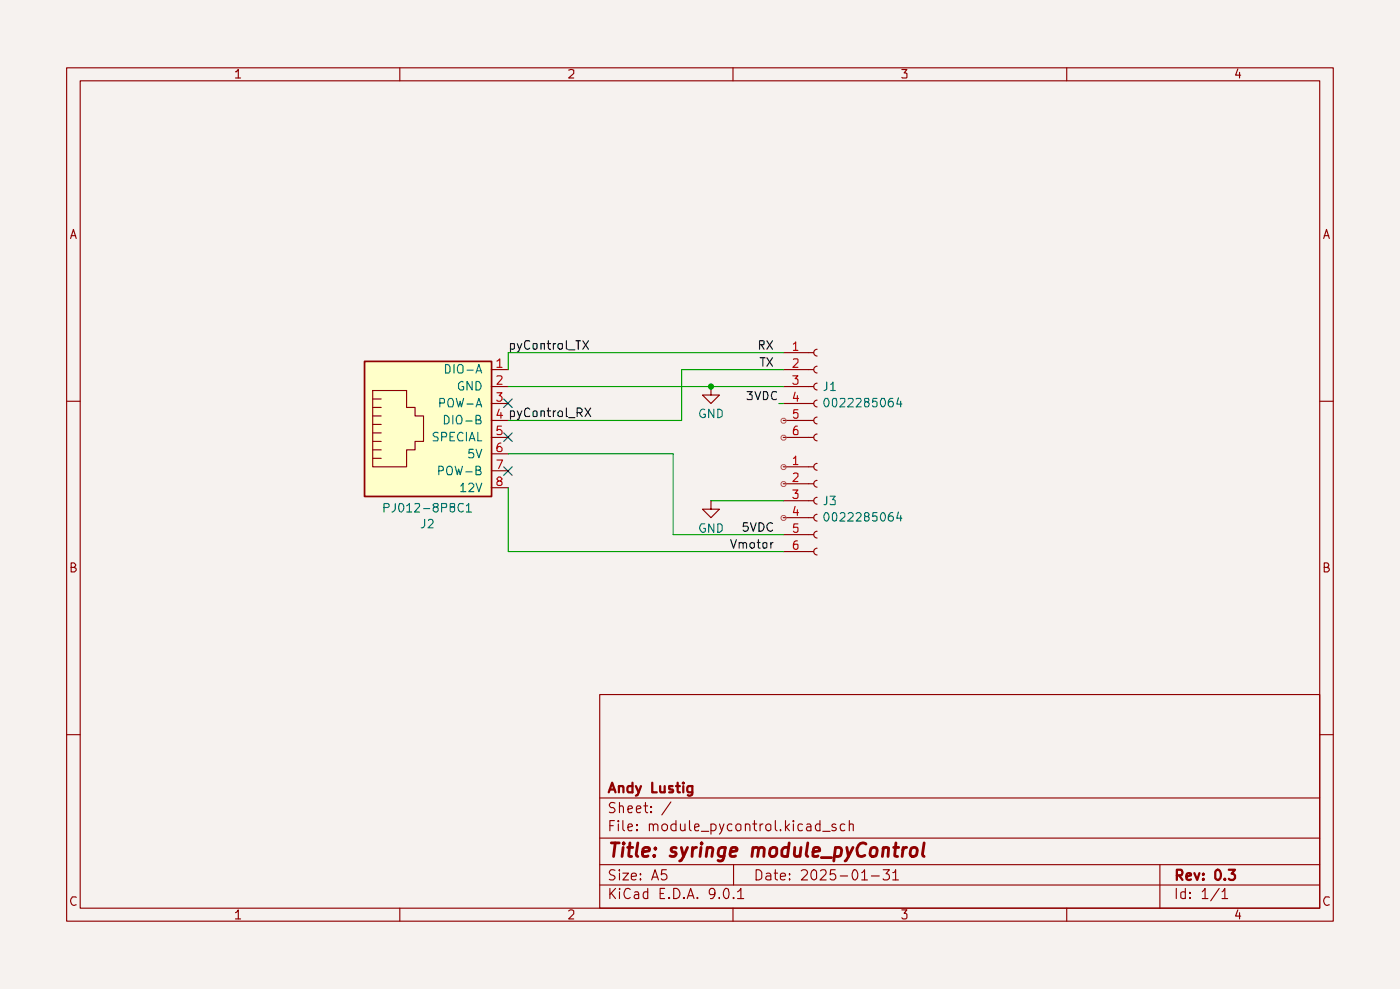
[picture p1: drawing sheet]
<svg xmlns="http://www.w3.org/2000/svg" width="210mm" height="148mm" viewBox="0 0 210 148" stroke-linecap="round" stroke-linejoin="round" font-family="sans-serif">
<path d="M0 0h209.9v148.2h-209.9z" fill="#f6f2ef"/>
<g fill="none" stroke="#8f0000" stroke-width=".17">
<path d="M10 10.2h189.9v127.8h-189.9zM12 12.1h185.9v124h-185.9zM35.3 10.8h.2l.2-.4v1.3M35.3 11.7h.8M59.9 10.2v1.9M85.3 10.5l.2-.1 .5 .1v.5l-.7 .7h.7M109.9 10.2v1.9M135.2 10.4h.8l-.4 .5 .4 .1v.6l-.1 .1-.7-.1M159.9 10.2v1.9M185.6 10.3l-.3 1h.7M185.8 10.8v.9M10.6 35.7l.4-1.3 .4 1.3"/>
<path d="M10.7 35.3h.6M198.5 35.7l.4-1.3 .4 1.3M198.5 35.3h.7M10 60.1h2M197.9 60.1h2M10.7 85h.4l.2-.2v-.2l-.2-.3h-.4v1.4h.5l.2-.3v-.1l-.1-.2-.2-.1M198.5 85l.6-.1 .1-.1-.1-.4-.6-.1v1.4h.6l.2-.3v-.1l-.1-.2-.2-.1M10 110.1h2M89.9 104.1h108v32h-108zM89.9 119.5h108M197.9 110.1h2M11.4 134.5l-.6-.1a.72 .72 0 0 0-.2 .7 .72 .72 0 0 0 .6 .5h.2"/>
<path d="M35.3 136.7l.4-.4v1.4M35.3 137.7h.8M59.9 136.1v1.9M85.3 136.5a.48 .48 0 0 1 .7 0v.4l-.7 .8h.7M89.9 132.6h108M89.9 129.5h108M89.9 125.6h108M91.4 133.1v1.5M91.4 123.7h.5M91.6 133.8l.7 .8M92.1 122.9h-.7v1.6M92.2 130.4l-.6-.1-.2 .4a.8 .8 0 0 0 .7 .5l.1 .4-.3 .2-.5-.1"/>
<path d="M92.2 120.3l-.6-.1-.2 .4 .2 .4h.3l.2 .2 .1 .3-.3 .3-.5-.1M92.3 133.1l-.9 .9M92.7 122.9l-.1 .1 .1 .1 .1-.1-.1-.1v.2M92.7 123.4v1.1M92.9 133.1v.2l.1-.1-.1-.1v.2M92.9 130.3l-.1 .1 .1 .1v-.2v.2M92.9 120.9l.1-.2 .4 .1 .1 1M92.9 120.2v1.6M92.9 130.8v1M92.9 133.6v1M93.4 130.8h.8l-.8 1h.8M93.4 122.9v1.3l.2 .3"/>
<path d="M94.1 124l.7-.2-.1-.4-.5 .1-.1 .7 .2 .3 .4-.1M94.1 121.2l.7-.1-.1-.4-.5 .1-.1 .7 .2 .3 .4-.1M94.5 133.3a.48 .48 0 0 0-.7-.1 .87 .87 0 0 0 .3 1.4l.4-.1M94.7 131.3l.7-.1v-.1l-.2-.3-.5 .1v.8a.48 .48 0 0 0 .6 0M95.2 133.7v-.1l.5 .1 .1 .9M95.4 121.2l.7-.1-.2-.4-.4 .1-.1 .7 .2 .3 .4-.1M95.5 124.3l.1 .1-.1 .1-.1-.1 .1-.1v.2M95.5 123.5l.1 .1-.1 .1-.1-.1 .1-.1v.2M95.8 134h-.6l-.1 .3v.2l.1 .1 .6-.1M96 131.7h.1l-.1 .1v-.1v.1M96 130.9l.1 .1-.1 .1v-.2v.2M96.5 120.7h.6"/>
<path d="M96.8 120.2v1.3l.1 .3h.2M97.1 133.7l-.4-.1-.2 .1-.1 .2 .1 .6 .2 .1 .4-.1M97.1 133.1v1.5M97.4 123.6l.1-.2 .4 .1 .1 1M97.4 123.4v1.1M97.6 121.6l.1 .1-.1 .1-.1-.1 .1-.1v.2M97.6 120.8l.1 .1-.1 .1-.1-.1 .1-.1v.2M97.7 131.8l.5-1.5 .5 1.5M97.9 131.4h.7M98 123.7a.35 .35 0 0 1 .3-.3 .35 .35 0 0 1 .3 .3v.8M99 133.9h.5M99.2 123.7a.47 .47 0 0 1 .5-.3 .47 .47 0 0 1 .4 .3v.4a.43 .43 0 0 1-.4 .4 .43 .43 0 0 1-.5-.4z"/>
<path d="M99.7 133.1h-.7v1.5h.7M99.9 130.3h-.7l-.1 .8 .2-.2 .5 .1 .2 .2v.4l-.3 .2h-.4l-.2-.1M100.3 134.5h.1l-.1 .1-.1-.1h.1v.1M100.6 120.1l-1.4 2M101 133.1a.78 .78 0 0 1 .9 .8 .78 .78 0 0 1-.9 .7zM101.3 123.5a.52 .52 0 0 0-.7 .2v.4a.48 .48 0 0 0 .7 .3M101.3 122.9v1.6M102 123.4v.8a.37 .37 0 0 0 .3 .3 .37 .37 0 0 0 .4-.2M102.5 134.5h.1l-.1 .1-.1-.1h.1v.1M102.7 123.4v1.1M103 134.6l.5-1.5 .6 1.5M103.2 134.2h.7"/>
<path d="M103.4 122.9v1.3l.2 .3M104.1 124l.7-.2-.2-.4-.4 .1-.1 .7 .2 .3 .4-.1M104.6 134.5v.1l-.1-.1h.1v.1M105.2 124.5h1.1M106.6 123.5a.52 .52 0 0 1 .8 .2v.4a.48 .48 0 0 1-.8 .3M106.6 123.4v1.6M107.2 133.8l-.2 .2-.6-.1a.6 .6 0 0 1 .2-.8h.3l.3 .3a1.2 1.2 0 0 1-.3 1.1l-.4 .1M107.9 134.5v.1l-.1-.1h.1v.1M107.9 123.4l.3 1.1M108.5 123.4l-.3 1.1-.3 .5M108.8 133.1l.4 .2 .1 .4-.1 .7a.33 .33 0 0 1-.4 .2 1 1 0 0 1 0-1.5zM109.7 123.5l-.4-.1-.2 .3v.4l.2 .4 .4-.1"/>
<path d="M109.9 136.1v1.9M110 134.5h.1l-.1 .1-.1-.1h.1v.1M110 129.5v3.1M110.3 123.7l.3-.3 .4 .1 .1 .8-.3 .2h-.2l-.3-.4zM110.6 133.6l.5-.5v1.5M110.6 134.6h.9M111.8 123.6l.1-.2 .5 .1v1M111.8 123.4v1.1M112.9 123.4h.6M113.1 122.9v1.3l.1 .2 .3 .1M113.4 130.3l.6 .1 .2 .3v.8l-.1 .2-.3 .1h-.4zM114 123.4v1.1"/>
<path d="M114.4 123.4h-.2l-.2 .3M114.8 123.7a.45 .45 0 0 1 .8-.1v.7a.42 .42 0 0 1-.5 .2 .42 .42 0 0 1-.3-.4zM114.9 130.9l.2-.1 .4 .1 .1 .9M115.6 131.2h-.5l-.3 .3v.2l.3 .1 .5-.1M116.1 130.8h.5M116.2 130.3v1.4l.4 .1M116.2 122.9v1.3l.3 .3M117 131.3l.8-.1v-.1l-.3-.3-.4 .1-.1 .8a.48 .48 0 0 0 .7 0M117 124.3l.1 .1-.1 .1v-.2v.2M117.8 122.9v1.6M117.9 123.9l.5 .6M118.4 131.7v.1v-.1v.1"/>
<path d="M118.4 130.9v.1v.1v-.2v.2M118.4 123.4l-.6 .6M119 122.9l-.1 .1 .1 .1v-.1v-.1v.2M119 123.4v1.1M120.1 130.5l.3-.2h.3l.4 .3-.1 .4-.9 .8h1M120.3 123.5l-.4-.1-.3 .3 .1 .7 .2 .1 .4-.1M121 123.5l.1-.1 .4 .1 .1 1M121.6 123.8l-.5 .1a.34 .34 0 0 0 0 .6l.5-.1M121.8 130.5a.37 .37 0 0 1 .4-.2 .37 .37 0 0 1 .2 .3v1l-.4 .2a.93 .93 0 0 1-.2-1.3zM122.9 123.5l-.4-.1-.2 .3v.4l.2 .4 .4-.1M122.9 122.9v1.6M123 130.5l.3-.2h.3l.2 .1 .1 .3-.1 .3-.9 .8h1"/>
<path d="M123.4 124.5h1.1M125.2 130.3h-.7v.8l.2-.2h.4l.2 .3v.4l-.2 .2h-.4l-.2-.1M125.3 123.5a.36 .36 0 0 0-.6 .2l.3 .3a.33 .33 0 0 1 .4 .2l-.3 .3-.4-.1M126 131.2h1.1M126.7 123.5l-.5-.1-.2 .3 .1 .7 .1 .1 .5-.1M127.3 123.6l.2-.2 .4 .1v1M127.3 122.9v1.6M127.9 130.4l.2-.1a.82 .82 0 0 1 .5 .8 .82 .82 0 0 1-.5 .7 1.1 1.1 0 0 1-.2-1.4zM129.2 130.7l.4-.4v1.5M129.2 131.8h.8M130.6 131.2h1.2M132.4 130.3h.9l-.5 .6a.45 .45 0 0 1 .5 .3v.4l-.3 .2h-.4l-.2-.1"/>
<path d="M133.9 130.7h.1l.3-.4v1.5M133.9 131.8h.8M135.2 136.3h.8l-.4 .5h.2l.2 .2v.5l-.2 .2h-.4l-.2-.2M159.9 136.1v1.9M173.9 129.5v6.6M176.4 133.1v1.5M177.7 133.7a.48 .48 0 0 0-.7 .1v.7a.48 .48 0 0 0 .7 0M177.7 133.1v1.5M178.4 134.5h.1l-.1 .1v-.1v.1M178.4 133.7l.1 .1-.1 .1v-.2v.2M180.3 133.6l.4-.5v1.5M180.3 134.6h.8"/>
<path d="M182.8 133.1l-1.3 1.9M183.2 133.6l.2-.1 .2-.4v1.5M183.2 134.6h.9M185.6 136.3l-.3 .9h.7M185.8 136.7v1M199.3 134.5l-.6-.1a.72 .72 0 0 0-.2 .7 .72 .72 0 0 0 .6 .5h.2"/>
</g>
<g fill="none" stroke="#8f0000" stroke-width=".34">
<path d="M91.3 118.7l.5-1.4 .5 1.4M91.4 118.3h.7M92.8 117.9l.6-.1 .1 .9M92.8 117.8v.9M94.8 117.3v1.4h-.6l-.1-.3v-.5l.7-.1M95.3 117.8l.5 .9M96.1 117.8l-.5 1.3-.3 .1M97.8 117.3v1.4h.7M99 117.8l.1 .9 .6-.1M99.7 117.8v.9M100.8 117.8h-.5v.4l.5 .1 .1 .1-.1 .3h-.5M101.3 117.8h.6"/>
<path d="M101.6 117.3v1.2l.1 .2h.2M102.4 117.3h.1h-.1M102.4 117.8v.9M103.8 118.7l-.7-.1-.1-.6 .2-.2h.6v1.2l-.1 .1-.2 .1-.4-.1M176.4 131.1h.8l.1-.3-.1-.4-.8-.1v1.5M176.8 131.1l.5 .7M177.9 131.3l.7-.2v-.2l-.2-.1-.4 .1-.1 .8a.48 .48 0 0 0 .7 0M179.1 130.8l.4 1 .3-1M180.4 131.7v.1l-.1-.1h.1v.1M180.4 130.9v.2l-.1-.1 .1-.1v.2M182.3 130.5l.2-.2a.82 .82 0 0 1 .6 .8 .82 .82 0 0 1-.6 .7l-.3-.2zM183.6 131.7h.1l-.1 .1v-.1v.1"/>
<path d="M184.2 130.3h1l-.5 .6h.2l.3 .2v.5l-.3 .2h-.4l-.3-.1"/>
</g>
<g fill="none" stroke="#8f0000" stroke-width=".42">
<path d="M91.7 126.3h1.1M92.2 126.3l-.2 2M93.4 127l-.1 1.3M93.5 126.3l-.1 .1h.1h.1l-.1-.1v.1M94.1 127h.8M94.4 126.3l-.1 1.9 .4 .1M95.6 126.3l-.2 1.7 .1 .2 .1 .1M96.4 127.6l.9-.1 .1-.3-.1-.2h-.6l-.3 .2-.1 .8 .1 .2 .2 .1 .6-.1M98.1 128.1l.1 .1-.1 .1-.1-.1 .1-.1v.2M98.3 127v.1v.1l-.1-.1 .1-.1v.2M101.4 127a.47 .47 0 0 0-.8 .4l.1 .2 .6 .1 .1 .3a.6 .6 0 0 1-.9 .2M102.2 127l.3 1.3"/>
<path d="M103.1 127l-.9 1.9-.3 .1M103.8 127v1.3M104.4 127l-.5 .1-.1 .3M105.1 127l-.2 1.3M105.2 126.3l-.1 .1h.1h.1l-.1-.1v.1M106 127.1a.53 .53 0 0 1 .9 .1l-.2 1.1M106 127l-.1 1.3M108.8 127l-.3 1.6-.2 .3-.2 .1-.4-.1M108.8 127h-.6a.89 .89 0 0 0-.5 1.1l.3 .2 .6-.1M109.5 127.6l.9-.1 .1-.3-.1-.2h-.1h-.6l-.3 1 .1 .2 .2 .1 .6-.1M112.9 127.1a.53 .53 0 0 1 .8 .1l-.1 1.1M112.9 127l-.2 1.3"/>
<path d="M113.7 127.2a.47 .47 0 0 1 .5-.2 .47 .47 0 0 1 .4 .2l-.1 1.1M115.5 127.1l.4-.1h.5l.1 .1v.8a.56 .56 0 0 1-.6 .4 .56 .56 0 0 1-.5-.4zM118.2 127h-.6l-.2 .1-.2 .3v.7a.72 .72 0 0 0 .9 .1M118.3 126.3l-.2 2M119.2 127l-.1 1 .1 .2a.62 .62 0 0 0 .7-.1M120.1 127l-.2 1.3M121.1 126.3l-.2 1.7v.2l.2 .1M121.9 127.6l1-.1-.1-.5h-.6l-.2 .2-.1 1 .1 .1 .6-.1M123.1 128.5h1.6M125.3 127a.64 .64 0 0 1 .8 .1 .89 .89 0 0 1-.4 1.2l-.5-.1M125.3 127l-.3 2M127 127l.2 1.3"/>
<path d="M127.9 127l-1 1.9-.2 .1M129.8 126.4a.72 .72 0 0 0-1.1 .2 1.4 1.4 0 0 0 0 1.6 .9 .9 0 0 0 1-.1M130.6 127.1a.52 .52 0 0 1 .5-.2 .52 .52 0 0 1 .4 .5l-.1 .5a.52 .52 0 0 1-.5 .4 .52 .52 0 0 1-.5-.4zM132.4 127.1l.3-.1h.5l-.1 1.3M132.5 127l-.2 1.3M134 127h.7M134.3 126.3l-.1 1.9 .4 .1M135.4 127l-.1 1.3M135.9 127l-.5 .1-.1 .3M136.6 127.1a.52 .52 0 0 1 .6-.2 .52 .52 0 0 1 .3 .5l-.1 .7-.4 .2a.46 .46 0 0 1-.6-.4zM138.6 126.3l-.3 1.7 .1 .2 .2 .1"/>
</g>
<path d="M54.6 54.1h19.1v20.2h-19.1z" fill="#ffffc9"/>
<g fill="none" stroke="#8f0000" stroke-width=".17">
<path d="M55.9 58.5h5.1v2.5h1.2v1.3h1.3v3.8h-1.3v1.3h-1.2v2.5h-5.1zM55.9 59.8h1.2M73.7 57.9h2.5M73.7 55.4h2.5M106.6 57.9v1.3h1.3l-1.3 1.3-1.3-1.3h1.3M106.6 57.9h.1M117.4 57.9h4.6M117.4 55.4h4.6M117.4 52.8h4.6M122.5 52.3a.51 .51 0 0 0-.5 .5 .51 .51 0 0 0 .5 .5M122.5 54.9a.51 .51 0 0 0-.5 .5 .51 .51 0 0 0 .5 .5M122.5 57.4a.51 .51 0 0 0-.5 .5 .51 .51 0 0 0 .5 .5"/>
<path d="M122.5 59.9a.51 .51 0 0 0-.5 .6 .51 .51 0 0 0 .5 .5M55.9 64.9h1.2M55.9 63.6h1.2M55.9 62.3h1.2M55.9 61h1.2M55.9 68.7h1.2M55.9 67.4h1.2M55.9 66.1h1.2M73.7 73.1h2.5M73.7 70.5h2.5M73.7 68h2.5M73.7 65.5h2.5"/>
<path d="M73.7 63h2.5M73.7 60.5h2.5M106.6 75v1.3h1.3l-1.3 1.3-1.3-1.3h1.3M106.6 75h.1M117.4 65.5h4.6M117.4 63h4.6M117.4 60.5h4.6M117.4 69.9h4.6M117.4 72.5h4.6M117.4 75h4.6M117.4 77.6h4.6M122.5 69.4a.51 .51 0 0 0-.5 .5 .51 .51 0 0 0 .5 .5"/>
<path d="M122.5 72a.51 .51 0 0 0-.5 .5 .51 .51 0 0 0 .5 .5M122.5 74.5a.51 .51 0 0 0-.5 .5 .51 .51 0 0 0 .5 .5M122.5 77a.51 .51 0 0 0-.5 .6 .51 .51 0 0 0 .5 .5M122.5 79.6a.51 .51 0 0 0-.5 .5 .51 .51 0 0 0 .5 .5M122.5 62.5a.51 .51 0 0 0-.5 .5 .51 .51 0 0 0 .5 .5M122.5 65a.51 .51 0 0 0-.5 .5 .51 .51 0 0 0 .5 .5M117.4 80.1h4.6M117.4 82.6h4.6M122.5 82.1a.51 .51 0 0 0-.5 .5 .51 .51 0 0 0 .5 .5"/>
</g>
<path d="M54.7 54.1h19v20.3h-19z" fill="none" stroke="#8f0000" stroke-width=".25"/>
<g fill="none" stroke="#b20000" stroke-width=".17">
<path d="M74.5 58.8h.8l-.5 .5h.2l.3 .2v.4l-.3 .2h-.3l-.2-.2M74.5 56.4l.6-.1 .2 .2-.1 .3-.7 .8h.8M74.5 54.1l.4-.3v1.2M74.5 55h.8M118.9 56.3h.7l-.4 .4h.3l.1 .2v.5l-.1 .2h-.5l-.1-.2M119 51.6l.3-.4v1.3M119 53.8h.5l.1 .5-.7 .7h.7M119 52.5h.6M119.2 58.8l-.2 .9h.7M119.5 59.3v.8M74.5 68.9h.9l-.6 1.3M74.8 72.1l-.3-.4 .3-.2h.2l.3 .3-.3 .3h-.4l-.1 .5 .2 .1h.4l.2-.1v-.3l-.3-.2"/>
<path d="M74.8 61.3l-.3 .9h.9M75.1 66.4a.55 .55 0 0 0-.6 .6v.5l.2 .1h.4l.2-.1v-.4l-.3-.2h-.2l-.3 .2M75.1 61.8v.9M75.2 63.8h-.6l-.1 .7 .2-.2h.3l.3 .3v.3l-.2 .2-.6-.1M118.9 73.4h.7l-.4 .5 .4 .1v.5l-.1 .2h-.5l-.1-.2M119 68.7l.3-.4v1.3M119 71l.1-.1 .5 .1v.4l-.7 .7h.7M119 69.6h.6M119.2 75.9l-.2 .9h.7M119.5 63.8a.58 .58 0 0 0-.5 .6v.7l.6-.1v-.5l-.1-.2h-.3l-.2 .3M119.5 76.4v.8M119.6 78.5h-.6v.6l.5-.1 .1 .6-.1 .2h-.4l-.1-.2"/>
<path d="M119.6 61.4h-.6v.6l.1-.2h.4l.1 .2v.5l-.1 .2h-.4l-.1-.2M119.5 81l-.4 .1a1.14 1.14 0 0 0-.1 1.1l.5 .1 .1-.2v-.5l-.6-.1v.2"/>
</g>
<g fill="none" stroke="#006f6f" stroke-width=".17">
<path d="M66.8 54.6a.52 .52 0 0 1 .7 .3v.7l-.2 .3h-.5zM67.3 59.8l.4-.1a.95 .95 0 0 1 .1 1.3h-.5a1.05 1.05 0 0 1 0-1.2zM68.1 54.6v1.3M68.4 59.7l.3 1.3 .3-.9 .2 .9 .3-1.3M68.7 54.7l.5-.1 .2 .3v.8l-.1 .2h-.6a1.05 1.05 0 0 1 0-1.2zM69.4 57.2l-.2-.1-.5 .4v.7l.3 .2 .5-.1v-.4h-.2M70 55.5h1M70.8 57.1v1.3l-.8-1.3v1.3M71.4 57.1a.71 .71 0 0 1 .7 .5 .71 .71 0 0 1-.2 .8h-.5zM71.4 55.9l.4-1.3 .4 1.3M71.5 55.5h.6M65.7 64.9l-.5-.1-.3 .2v.2l.3 .2 .4 .1 .1 .2-.1 .3h-.7"/>
<path d="M65.8 70.5l.7-.1v-.4l-.3-.2h-.4v1.3M66 60.4l.6-.1v-.4l-.1-.2h-.5v1.3M66.2 65.4h.7l.1-.2-.1-.3-.7-.1v1.2M66.6 62.2l.5 .1 .2 .3v.6l-.2 .3h-.5zM67.1 70a.41 .41 0 0 1 .6 0 1.14 1.14 0 0 1-.1 1.1h-.5a1.14 1.14 0 0 1 0-1.1zM67.5 65.4h.4M67.9 62.2v1.3M68.2 64.8h-.7v1.2h.7M68.2 69.8l.4 1.3 .1-.8 .3 .8 .3-1.3M68.6 62.3l.4-.1a.95 .95 0 0 1 .1 1.3h-.5a1.05 1.05 0 0 1 0-1.2zM69.1 72.8l.3-.4v1.3M69.1 73.7h.7"/>
<path d="M69.4 64.9a.42 .42 0 0 0-.4-.1 .42 .42 0 0 0-.3 .3 .77 .77 0 0 0 .1 .9h.6M69.8 70.7h1M69.8 63.1h1M69.9 64.8v1.2M70 60.5h1M70.3 72.6l.1-.2h.4l.2 .2v.4l-.7 .7h.7M70.4 66l.4-1.2 .4 1.2M70.4 65.7h.7M71 67.3h-.6l-.1 .6 .1-.1 .6 .1a.48 .48 0 0 1-.1 .7l-.6-.1M71.4 72.4l.4 1.3 .4-1.3M71.4 70.4h.6l.1-.1-.1-.4-.6-.1v1.3h.6l.1-.4-.3-.3M71.4 67.3l.4 1.3 .4-1.3"/>
<path d="M71.4 62.9l.6-.1 .1-.3-.3-.3h-.4v1.3h.6l.1-.2v-.2l-.1-.2h-.2M71.4 61l.4-1.3 .4 1.3M71.5 60.6h.6M71.6 64.8v1.2h.6"/>
</g>
<g fill="none" stroke="#0c0c0c" stroke-width=".17">
<path d="M76.5 52.2l.5 .1 .1-.1-.1-.7h-.5v1.2M77.6 51.5l.3 .8M78.2 51.5l-.4 1.1-.2 .1M79.4 51.1h-.6l-.1 .2v.7l.1 .2 .4 .1 .2-.1M79.9 51.6l.1-.1 .5 .1v.6l-.2 .1h-.2l-.2-.1zM81.1 51.6l.5-.1v.8M81.1 51.5v.8M82 51.5h.5M82.2 51.1v1l.2 .2h.1M83 51.5v.8M83.3 51.5h-.2l-.1 .1M83.7 51.6l.1-.1h.4l.1 .7-.4 .1-.2-.2z"/>
<path d="M84.9 51.1v1.1l.2 .1M85.3 52.4h.9M86.4 51.1h.6M86.7 51.1v1.2M87.4 51.1l.8 1.2M88.2 51.1l-.8 1.2M112 58.7h.8l-.4 .4 .4 .2v.5l-.1 .1-.7-.1M113.2 58.7l.4 1.2 .4-1.2M113.9 51.6h.6l.1-.5h-.7v1.2M114 53.6h.7M114.1 51.6l.5 .7M114.4 53.6v1.3"/>
<path d="M114.5 58.7h.4l.2 .1v.6v.3l-.2 .2h-.4zM115 53.6l.8 1.3M115 51.1l.8 1.2M115.8 53.6l-.8 1.3M115.8 51.1l-.8 1.2M116.4 58.8l-.5-.1-.2 .1v.4v.5l.2 .2 .5-.1M76.5 61.6h.5l.1 .1v.6l-.6 .1M76.5 61.6v1.2M77.6 61.6l.3 .8M78.2 61.6l-.4 1.1-.2 .1M79.4 61.3l-.3-.2-.3 .1-.1 .3v.6l.1 .3 .6-.1M79.9 61.7l.2-.1h.2l.2 .1-.1 .7-.5-.1z"/>
<path d="M81.1 61.7l.2-.1h.3v.8M81.1 61.6v.8M82 61.6h.5M82.2 61.1v1.1l.1 .2h.2M83 61.6v.8M83.3 61.6h-.2l-.1 .2M83.7 61.8l.2-.2h.3l.1 .7-.5 .1-.1-.2zM84.9 61.1v1.3h.2M85.3 62.6h.9M86.5 61.8h.6l.2-.4-.3-.3h-.5v1.3M86.9 61.8l.4 .6M87.7 61.1l.9 1.3"/>
<path d="M88.6 61.1l-.9 1.3M112.1 78.3h-.6l-.1 .6 .6-.1 .2 .2v.3l-.3 .3h-.3l-.2-.2M112.5 78.3l.4 1.3 .5-1.3M113.8 78.3a.65 .65 0 0 1 .8 .7 .65 .65 0 0 1-.8 .6zM115.8 78.4a.62 .62 0 0 0-.8 .4 .62 .62 0 0 0 .6 .8l.2-.2M109.6 80.9l.4 1.2 .4-1.2M110.8 81.4h.1a.33 .33 0 0 1 .5 0v.7M110.8 81.3v.8M111.4 81.4l.2-.1h.2l.1 .1v.7M112.5 81.4l.2-.1 .4 .1-.1 .6-.3 .1-.3-.2zM113.5 81.3h.5M113.7 80.9v1.1l.3 .1"/>
<path d="M114.4 81.4l.2-.1 .4 .1v.6l-.2 .1h-.2l-.2-.1zM115.6 81.3v.8M115.9 81.3l-.2 .1-.1 .1"/>
</g>
<path d="M76.2 57.9h41.2M117.4 52.8h-41.2v2.6M117.4 55.4h-15.2v7.6h-26M76.2 73.1v9.5h41.2M76.2 68h24.7v12.1h16.5M106.6 75h10.8M116.8 60.5h.6" fill="none" stroke="#00a000" stroke-width=".17"/>
<path d="M75.5 59.8l1.3 1.2M76.8 59.8l-1.3 1.2M75.5 69.9l1.3 1.3M75.5 64.9l1.3 1.2M76.8 69.9l-1.3 1.3M76.8 64.9l-1.3 1.2" fill="none" stroke="#00008f" stroke-width=".17"/>
<circle cx="106.6" cy="57.9" r=".47" fill="#00a000"/>
<g fill="none" stroke="#006f6f" stroke-width=".17">
<path d="M123.7 59.7h.4a.76 .76 0 0 1-.2 1.3l-.2-.2a.87 .87 0 0 1 0-1.1zM124 57.2v1.1l-.5 .2M124.5 57.6l.4-.4v1.3M124.5 58.5h.7M124.9 59.8l.1-.1 .4 .1 .1 .7-.1 .3-.2 .2h-.1l-.3-.3zM126 59.8l.6-.1 .1 .5-.8 .8h.8M127.2 59.8l.6-.1a.33 .33 0 0 1 0 .5l-.7 .8h.8M128.4 59.8l.5-.1a.33 .33 0 0 1 .1 .5l-.6 .8h.7M131.5 59.7h-.6l-.1 .6 .2-.2h.3l.2 .2v.5l-.2 .2h-.3l-.2-.2M132.2 59.7h.4a.76 .76 0 0 1-.3 1.3l-.1-.2a.87 .87 0 0 1 0-1.1zM133.9 59.7h-.5a1.14 1.14 0 0 0-.2 1l.2 .3h.3l.2-.3v-.3l-.2-.3h-.3l-.2 .3M134.7 59.6l-.2 .9h.7"/>
<path d="M57.6 76h.6l.1-.1v-.3l-.1-.2h-.6v1.3M59.3 75.4v.9l-.3 .3-.2 .1M59.9 75.5a.42 .42 0 0 1 .6 .1 .78 .78 0 0 1-.4 1.1l-.2-.2-.1-.3zM61 75.8l.4-.4v1.3M61 76.7h.7M62.2 75.5v-.1h.6l.1 .4-.8 .9h.8M63.5 76.2h.9M63.7 77.8v.9a.45 .45 0 0 1-.5 .4M64.3 78l.1-.2h.3l.2 .1v.3l-.7 .9h.7M65.2 75.9h-.2l-.1-.3 .2-.2h.5l.1 .2-.1 .3h-.4l-.3 .3v.3l.3 .2h.2l.3-.2v-.3l-.3-.3M66.2 76h.7l.1-.1-.1-.5h-.7v1.3M67.7 75.9h-.2v-.4l.6-.1 .1 .5-.7 .1v.5a.41 .41 0 0 0 .7 0v-.5l-.3-.1"/>
<path d="M69.4 75.5v-.1h-.5a.74 .74 0 0 0 .3 1.3l.2-.2M69.9 75.8l.4-.4v1.3M69.9 76.7h.8M105.7 78.5h-.5a.72 .72 0 0 0-.3 .7 .72 .72 0 0 0 .6 .6l.2-.2v-.4h-.2M105.7 61.4a.61 .61 0 0 0-.8 .3 .61 .61 0 0 0 .3 .8l.1 .1 .4-.1v-.4h-.2M107 78.5v1.3l-.7-1.3v1.3M107 61.3v1.3l-.7-1.3v1.3M107.6 78.5h.4l.3 .2v.7l-.4 .4h-.3zM107.6 61.3h.3l.3 .2 .1 .1v.7l-.4 .3h-.3zM123.7 76.9l.2-.1a.68 .68 0 0 1 .4 .6 .68 .68 0 0 1-.4 .7 .81 .81 0 0 1-.2-1.2zM124 74.3v1.1l-.2 .2h-.3M124.5 74.3h.7l-.4 .5 .4 .2v.5l-.1 .1-.6-.1"/>
<path d="M125.1 76.8h.1l.2 .2 .1 .3-.1 .7-.2 .1-.3-.1-.1-.2v-.8zM126 77l.2-.2h.3l.2 .2v.4l-.8 .7h.8M127.2 77l.1-.2h.4l.2 .3-.1 .3-.7 .7h.8M128.4 77l.1-.2h.4l.2 .2-.1 .4-.6 .7h.7M129.8 77.4l-.2-.2v-.2l.2-.2 .4 .1 .1 .1-.1 .3-.6 .2v.5l.2 .1h.2l.3-.3-.1-.4h-.2M129.8 60.2l-.2-.1v-.3l.6-.1 .1 .2-.1 .2-.4 .1-.2 .2v.4l.2 .2h.2l.3-.3v-.2l-.3-.3M131.5 76.8h-.6l-.1 .6 .2-.1 .5 .1v.6l-.2 .1-.5-.1M132.2 76.9l.1-.1a.68 .68 0 0 1 .5 .6 .68 .68 0 0 1-.5 .7 .81 .81 0 0 1-.1-1.2zM133.9 76.8a.71 .71 0 0 0-.7 .5 .71 .71 0 0 0 .2 .8l.5-.1v-.4l-.2-.3h-.3l-.2 .3M134.7 76.7l-.2 .9h.7M135 60.1v.9M135 77.2v.9"/>
</g>
<g fill="none" stroke="#b15656" stroke-width=".15">
<circle cx="117.5" cy="65.6" r=".38"/>
<circle cx="117.5" cy="72.5" r=".38"/>
<circle cx="117.5" cy="70" r=".38"/>
<circle cx="117.5" cy="77.6" r=".38"/>
<circle cx="117.5" cy="63" r=".38"/>
</g>
</svg>
